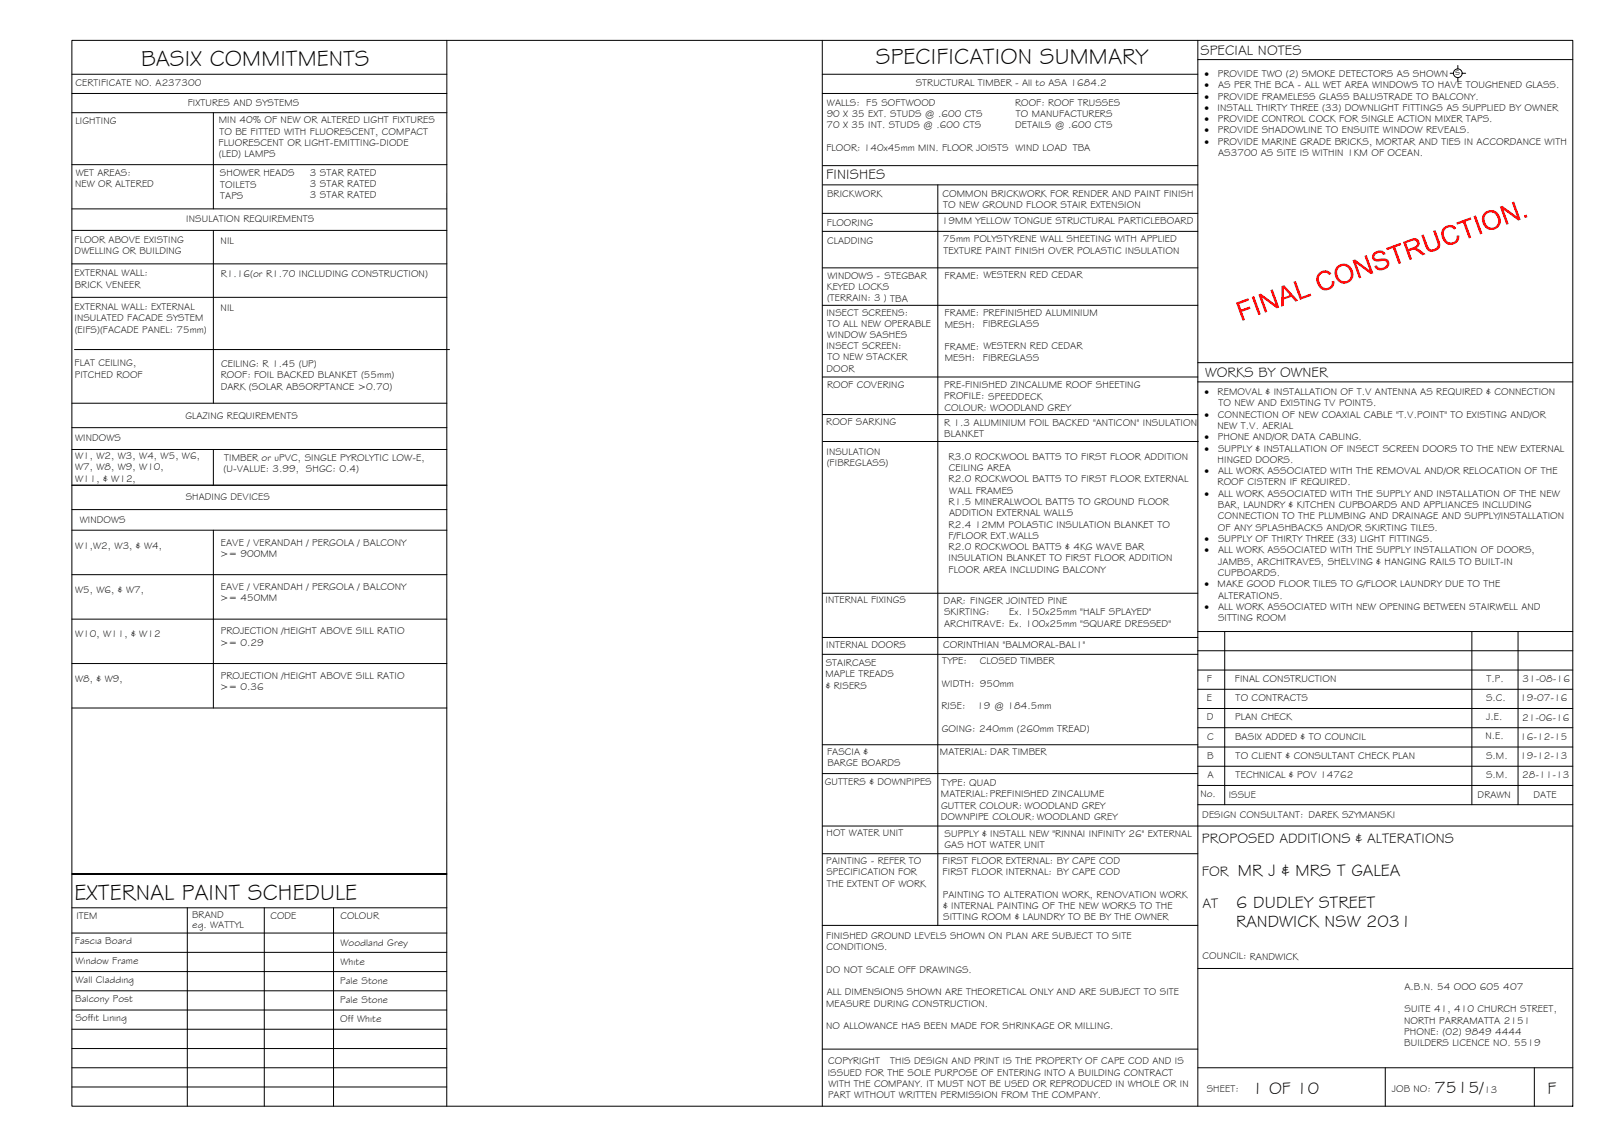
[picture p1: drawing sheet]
<svg xmlns="http://www.w3.org/2000/svg" width="420mm" height="297mm" viewBox="0 0 420 297" stroke-linecap="round" stroke-linejoin="round" font-family="sans-serif">
<defs><g id="words">
<g font-size="5.9">
<text x="36.7" y="17.2">BASIX COMMITMENTS</text>
<text x="227.6" y="16.8">SPECIFICATION SUMMARY</text>
<text x="19.4" y="233.8">EXTERNAL PAINT SCHEDULE</text>
</g>
<g font-size="4.5">
<text x="321.7" y="227.6">MR J &amp; MRS T GALEA</text>
<text x="321.2" y="235.9">6 DUDLEY STREET</text>
<text x="321.2" y="240.9">RANDWICK NSW 2031</text>
<text x="325.3" y="284.2">1 OF 10</text>
<text x="372.7" y="284.1">7515/</text>
<text x="402.1" y="284.2">F</text>
</g>
<g font-size="3.7">
<text x="311.9" y="14.3">SPECIAL NOTES</text>
<text x="214.7" y="46.6">FINISHES</text>
<text x="313.1" y="98.1">WORKS BY OWNER</text>
<text x="312.3" y="219.2">PROPOSED ADDITIONS &amp; ALTERATIONS</text>
<text x="312.3" y="227.5">FOR</text>
<text x="312.4" y="235.9">AT</text>
</g>
<g font-size="2.6">
<text x="19.6" y="22.5">CERTIFICATE NO. A237300</text>
<text x="237.9" y="22.4">STRUCTURAL TIMBER - All to ASA 1684.2</text>
<text x="313" y="20">·</text>
<text x="313" y="22.9">·</text>
<text x="316.4" y="20">PROVIDE TWO (2) SMOKE DETECTORS AS SHOWN s</text>
<text x="316.5" y="22.9">AS PER THE BCA - ALL WET AREA WINDOWS TO HAVE TOUGHENED GLASS.</text>
<text x="48.8" y="27.5">FIXTURES AND SYSTEMS</text>
<text x="214.9" y="27.4">WALLS: F5 SOFTWOOD</text>
<text x="263.7" y="27.4">ROOF: ROOF TRUSSES</text>
<text x="313" y="25.9">·</text>
<text x="313" y="28.8">·</text>
<text x="316.3" y="28.8">INSTALL THIRTY THREE (33) DOWNLIGHT FITTINGS AS SUPPLIED BY OWNER</text>
<text x="316.4" y="25.9">PROVIDE FRAMELESS GLASS BALUSTRADE TO BALCONY.</text>
<text x="19.6" y="32.2">LIGHTING</text>
<text x="56.8" y="32">MIN 40% OF NEW OR ALTERED LIGHT FIXTURES</text>
<text x="57" y="35">TO BE FITTED WITH FLUORESCENT, COMPACT</text>
<text x="214.8" y="33.3">70 X 35 INT. STUDS @ .600 CTS</text>
<text x="214.8" y="30.4">90 X 35 EXT. STUDS @ .600 CTS</text>
<text x="263.7" y="33.3">DETAILS @ .600 CTS</text>
<text x="264" y="30.4">TO MANUFACTURERS</text>
<text x="313" y="31.7">·</text>
<text x="313" y="34.7">·</text>
<text x="316.4" y="31.7">PROVIDE CONTROL COCK FOR SINGLE ACTION MIXER TAPS.</text>
<text x="316.4" y="34.7">PROVIDE SHADOWLINE TO ENSUITE WINDOW REVEALS.</text>
<text x="56.8" y="37.9">FLUORESCENT OR LIGHT-EMITTING-DIODE</text>
<text x="56.9" y="40.8">(LED) LAMPS</text>
<text x="214.7" y="39.2">FLOOR: 140x45mm MIN. FLOOR JOISTS WIND LOAD TBA</text>
<text x="313" y="37.6">·</text>
<text x="316.4" y="37.6">PROVIDE MARINE GRADE BRICKS, MORTAR AND TIES IN ACCORDANCE WITH</text>
<text x="316.5" y="40.5">AS3700 AS SITE IS WITHIN 1KM OF OCEAN.</text>
<text x="19.7" y="45.8">WET AREAS:</text>
<text x="57.2" y="45.8">SHOWER HEADS</text>
<text x="80.5" y="45.6">3 STAR RATED</text>
<text x="19.5" y="48.7">NEW OR ALTERED</text>
<text x="57.2" y="48.7">TOILETS</text>
<text x="57.2" y="51.7">TAPS</text>
<text x="80.5" y="48.6">3 STAR RATED</text>
<text x="80.5" y="51.5">3 STAR RATED</text>
<text x="214.9" y="51.2">BRICKWORK</text>
<text x="244.9" y="51.2">COMMON BRICKWORK FOR RENDER AND PAINT FINISH</text>
<text x="48.4" y="57.8">INSULATION REQUIREMENTS</text>
<text x="214.8" y="58.6">FLOORING</text>
<text x="244.8" y="58.1">19MM YELLOW TONGUE STRUCTURAL PARTICLEBOARD</text>
<text x="245" y="54.1">TO NEW GROUND FLOOR STAIR EXTENSION</text>
<text x="19.4" y="63.2">FLOOR ABOVE EXISTING</text>
<text x="57.3" y="63.4">NIL</text>
<text x="214.9" y="63.3">CLADDING</text>
<text x="245" y="63">75mm POLYSTYRENE WALL SHEETING WITH APPLIED</text>
<text x="245.2" y="65.9">TEXTURE PAINT FINISH OVER POLASTIC INSULATION</text>
<text x="19.4" y="66.1">DWELLING OR BUILDING</text>
<text x="19.4" y="71.9">EXTERNAL WALL:</text>
<text x="19.4" y="74.8">BRICK VENEER</text>
<text x="57.3" y="72.1">R1.16(or R1.70 INCLUDING CONSTRUCTION)</text>
<text x="214.8" y="75.3">KEYED LOCKS</text>
<text x="215" y="72.4">WINDOWS - STEGBAR</text>
<text x="245.5" y="72.4">FRAME: WESTERN RED CEDAR</text>
<text x="19.4" y="83.5">INSULATED FACADE SYSTEM</text>
<text x="19.4" y="80.5">EXTERNAL WALL: EXTERNAL</text>
<text x="57.3" y="80.7">NIL</text>
<text x="214.7" y="82">INSECT SCREENS:</text>
<text x="214.9" y="78.3">(TERRAIN: 3 ) TBA</text>
<text x="245.5" y="82.2">FRAME: PREFINISHED ALUMINIUM</text>
<text x="19.4" y="86.4">(EIFS)(FACADE PANEL: 75mm)</text>
<text x="214.9" y="87.9">WINDOW SASHES</text>
<text x="215" y="85">TO ALL NEW OPERABLE</text>
<text x="245.5" y="85.1">MESH:</text>
<text x="255.4" y="85">FIBREGLASS</text>
<text x="19.4" y="95.2">FLAT CEILING,</text>
<text x="57.4" y="95.4">CEILING: R 1.45 (UP)</text>
<text x="214.7" y="90.7">INSECT SCREEN:</text>
<text x="215" y="93.7">TO NEW STACKER</text>
<text x="245.5" y="90.9">FRAME: WESTERN RED CEDAR</text>
<text x="245.5" y="93.8">MESH:</text>
<text x="255.4" y="93.7">FIBREGLASS</text>
<text x="19.4" y="98.1">PITCHED ROOF</text>
<text x="57.3" y="98.3">ROOF: FOIL BACKED BLANKET (55mm)</text>
<text x="57.3" y="101.3">DARK (SOLAR ABSORPTANCE &gt;0.70)</text>
<text x="214.8" y="96.6">DOOR</text>
<text x="214.9" y="100.7">ROOF COVERING</text>
<text x="245.3" y="100.8">PRE-FINISHED ZINCALUME ROOF SHEETING</text>
<text x="245.3" y="103.8">PROFILE: SPEEDDECK</text>
<text x="245.4" y="106.7">COLOUR: WOODLAND GREY</text>
<text x="313" y="102.7">·</text>
<text x="316.4" y="102.7">REMOVAL &amp; INSTALLATION OF T.V ANTENNA AS REQUIRED &amp; CONNECTION</text>
<text x="316.6" y="105.6">TO NEW AND EXISTING TV POINTS.</text>
<text x="48.2" y="108.8">GLAZING REQUIREMENTS</text>
<text x="214.7" y="110.5">ROOF SARKING</text>
<text x="245.3" y="110.6">R 1.3 ALUMINIUM FOIL BACKED &quot;ANTICON&quot; INSULATION</text>
<text x="245.4" y="113.5">BLANKET</text>
<text x="313" y="108.6">·</text>
<text x="316.4" y="111.5">NEW T.V. AERIAL</text>
<text x="316.5" y="108.6">CONNECTION OF NEW COAXIAL CABLE &quot;T.V.POINT&quot; TO EXISTING AND/OR</text>
<text x="19.5" y="119.3">W1, W2, W3, W4, W5, W6,</text>
<text x="19.5" y="114.7">WINDOWS</text>
<text x="58.3" y="119.8">TIMBER or uPVC, SINGLE PYROLYTIC LOW-E,</text>
<text x="214.8" y="118.3">INSULATION</text>
<text x="246.5" y="119.5">R3.0 ROCKWOOL BATTS TO FIRST FLOOR ADDITION</text>
<text x="313" y="114.4">·</text>
<text x="313" y="117.4">·</text>
<text x="316.4" y="114.4">PHONE AND/OR DATA CABLING.</text>
<text x="316.5" y="117.4">SUPPLY &amp; INSTALLATION OF INSECT SCREEN DOORS TO THE NEW EXTERNAL</text>
<text x="19.5" y="122.2">W7, W8, W9, W10,</text>
<text x="19.5" y="125.2">W11, &amp; W12,</text>
<text x="58.1" y="122.8">(U-VALUE: 3.99, SHGC: 0.4)</text>
<text x="214.8" y="121.2">(FIBREGLASS)</text>
<text x="246.5" y="125.4">R2.0 ROCKWOOL BATTS TO FIRST FLOOR EXTERNAL</text>
<text x="246.6" y="122.4">CEILING AREA</text>
<text x="313" y="123.2">·</text>
<text x="316.4" y="120.3">HINGED DOORS.</text>
<text x="316.5" y="123.2">ALL WORK ASSOCIATED WITH THE REMOVAL AND/OR RELOCATION OF THE</text>
<text x="48.3" y="130">SHADING DEVICES</text>
<text x="246.5" y="131.2">R1.5 MINERALWOOL BATTS TO GROUND FLOOR</text>
<text x="246.6" y="128.3">WALL FRAMES</text>
<text x="313" y="129.1">·</text>
<text x="316.4" y="126.2">ROOF CISTERN IF REQUIRED.</text>
<text x="316.5" y="129.1">ALL WORK ASSOCIATED WITH THE SUPPLY AND INSTALLATION OF THE NEW</text>
<text x="20.7" y="135.9">WINDOWS</text>
<text x="246.5" y="137.1">R2.4 12MM POLASTIC INSULATION BLANKET TO</text>
<text x="246.6" y="134.2">ADDITION EXTERNAL WALLS</text>
<text x="316.4" y="132.1">BAR, LAUNDRY &amp; KITCHEN CUPBOARDS AND APPLIANCES INCLUDING</text>
<text x="316.5" y="135">CONNECTION TO THE PLUMBING AND DRAINAGE AND SUPPLY/INSTALLATION</text>
<text x="316.5" y="137.9">OF ANY SPLASHBACKS AND/OR SKIRTING TILES.</text>
<text x="19.5" y="142.6">W1,W2, W3, &amp; W4,</text>
<text x="57.3" y="141.8">EAVE / VERANDAH / PERGOLA / BALCONY</text>
<text x="246.5" y="140.1">F/FLOOR EXT.WALLS</text>
<text x="246.5" y="143">R2.0 ROCKWOOL BATTS &amp; 4KG WAVE BAR</text>
<text x="313" y="140.9">·</text>
<text x="313" y="143.8">·</text>
<text x="316.5" y="140.9">SUPPLY OF THIRTY THREE (33) LIGHT FITTINGS.</text>
<text x="316.5" y="143.8">ALL WORK ASSOCIATED WITH THE SUPPLY INSTALLATION OF DOORS,</text>
<text x="57.2" y="144.7">&gt;= 900MM</text>
<text x="246.5" y="145.9">INSULATION BLANKET TO FIRST FLOOR ADDITION</text>
<text x="246.5" y="148.9">FLOOR AREA INCLUDING BALCONY</text>
<text x="316.5" y="149.7">CUPBOARDS.</text>
<text x="316.6" y="146.7">JAMBS, ARCHITRAVES, SHELVING &amp; HANGING RAILS TO BUILT-IN</text>
<text x="19.5" y="154.1">W5, W6, &amp; W7,</text>
<text x="57.3" y="153.3">EAVE / VERANDAH / PERGOLA / BALCONY</text>
<text x="313" y="152.6">·</text>
<text x="316.4" y="152.6">MAKE GOOD FLOOR TILES TO G/FLOOR LAUNDRY DUE TO THE</text>
<text x="316.5" y="155.5">ALTERATIONS.</text>
<text x="57.2" y="156.2">&gt;= 450MM</text>
<text x="214.5" y="156.8">INTERNAL FIXINGS</text>
<text x="245.2" y="157">DAR: FINGER JOINTED PINE</text>
<text x="245.3" y="159.9">SKIRTING:</text>
<text x="262.3" y="159.9">Ex. 150x25mm &quot;HALF SPLAYED&quot;</text>
<text x="313" y="158.5">·</text>
<text x="316.5" y="158.5">ALL WORK ASSOCIATED WITH NEW OPENING BETWEEN STAIRWELL AND</text>
<text x="316.5" y="161.4">SITTING ROOM</text>
<text x="19.5" y="165.7">W10, W11, &amp; W12</text>
<text x="57.2" y="167.8">&gt;= 0.29</text>
<text x="57.4" y="164.9">PROJECTION /HEIGHT ABOVE SILL RATIO</text>
<text x="245.3" y="162.8">ARCHITRAVE: Ex. 100x25mm &quot;SQUARE DRESSED&quot;</text>
<text x="214.6" y="173.1">STAIRCASE</text>
<text x="214.7" y="168.5">INTERNAL DOORS</text>
<text x="244.8" y="172.6">TYPE:</text>
<text x="245.1" y="168.5">CORINTHIAN &quot;BALMORAL-BAL1&quot;</text>
<text x="254.6" y="172.7">CLOSED TIMBER</text>
<text x="19.5" y="177.2">W8, &amp; W9,</text>
<text x="57.2" y="179.4">&gt;= 0.36</text>
<text x="57.4" y="176.4">PROJECTION /HEIGHT ABOVE SILL RATIO</text>
<text x="214.5" y="176">MAPLE TREADS</text>
<text x="214.6" y="178.9">&amp; RISERS</text>
<text x="244.8" y="178.5">WIDTH: 950mm</text>
<text x="313.6" y="177.2">F</text>
<text x="320.9" y="177.2">FINAL CONSTRUCTION</text>
<text x="386.2" y="177.1">T.P.</text>
<text x="395.6" y="177.3">31-08-16</text>
<text x="244.6" y="184.3">RISE:</text>
<text x="253.9" y="184.3">19 @ 184.5mm</text>
<text x="313.6" y="182.2">E</text>
<text x="321.1" y="182.2">TO CONTRACTS</text>
<text x="386.1" y="182.2">S.C.</text>
<text x="395" y="182.3">19-07-16</text>
<text x="244.7" y="190.2">GOING: 240mm (260mm TREAD)</text>
<text x="313.6" y="187.2">D</text>
<text x="320.9" y="187.2">PLAN CHECK</text>
<text x="386.2" y="187.1">J.E.</text>
<text x="395.5" y="187.3">21-06-16</text>
<text x="214.9" y="196.2">FASCIA &amp;</text>
<text x="244.2" y="196.2">MATERIAL: DAR TIMBER</text>
<text x="313.7" y="197.2">B</text>
<text x="313.7" y="192.2">C</text>
<text x="320.9" y="192.2">BASIX ADDED &amp; TO COUNCIL</text>
<text x="321.1" y="197.2">TO CLIENT &amp; CONSULTANT CHECK PLAN</text>
<text x="386" y="192.1">N.E.</text>
<text x="386.1" y="197.2">S.M.</text>
<text x="395" y="197.3">19-12-13</text>
<text x="395" y="192.3">16-12-15</text>
<text x="215" y="199.1">BARGE BOARDS</text>
<text x="313.7" y="202.2">A</text>
<text x="321.1" y="202.2">TECHNICAL &amp; POV 14762</text>
<text x="386.1" y="202.2">S.M.</text>
<text x="395.5" y="202.3">28-11-13</text>
<text x="214.3" y="204.1">GUTTERS &amp; DOWNPIPES</text>
<text x="244.5" y="207.2">MATERIAL:PREFINISHED ZINCALUME</text>
<text x="244.7" y="204.3">TYPE: QUAD</text>
<text x="311.9" y="207.1">No.</text>
<text x="319.3" y="207.3">ISSUE</text>
<text x="383.9" y="207.5">DRAWN</text>
<text x="398.5" y="207.4">DATE</text>
<text x="244.5" y="213.1">DOWNPIPE COLOUR: WOODLAND GREY</text>
<text x="244.5" y="210.1">GUTTER COLOUR: WOODLAND GREY</text>
<text x="312.4" y="212.6">DESIGN CONSULTANT: DAREK SZYMANSKI</text>
<text x="214.8" y="217.4">HOT WATER UNIT</text>
<text x="245.4" y="220.5">GAS HOT WATER UNIT</text>
<text x="245.4" y="217.5">SUPPLY &amp; INSTALL NEW &quot;RINNAI INFINITY 26&quot; EXTERNAL</text>
<text x="214.7" y="224.5">PAINTING - REFER TO</text>
<text x="214.7" y="227.4">SPECIFICATION FOR</text>
<text x="244.9" y="224.5">FIRST FLOOR EXTERNAL: BY CAPE COD</text>
<text x="244.9" y="227.5">FIRST FLOOR INTERNAL: BY CAPE COD</text>
<text x="214.8" y="230.4">THE EXTENT OF WORK</text>
<text x="245" y="233.3">PAINTING TO ALTERATION WORK, RENOVATION WORK</text>
<text x="19.8" y="238.9">ITEM</text>
<text x="49.9" y="238.6">BRAND</text>
<text x="70.3" y="238.9">CODE</text>
<text x="88.5" y="238.8">COLOUR</text>
<text x="245" y="236.3">&amp; INTERNAL PAINTING OF THE NEW WORKS TO THE</text>
<text x="245.1" y="239.2">SITTING ROOM &amp; LAUNDRY TO BE BY THE OWNER</text>
<text x="19.5" y="245.4">Fascia Board</text>
<text x="50" y="241.1">eg. WATTYL</text>
<text x="88.5" y="245.7">Woodland Grey</text>
<text x="214.7" y="244">FINISHED GROUND LEVELS SHOWN ON PLAN ARE SUBJECT TO SITE</text>
<text x="19.6" y="250.5">Window Frame</text>
<text x="88.5" y="250.7">White</text>
<text x="214.8" y="247">CONDITIONS.</text>
<text x="312.5" y="249.3">COUNCIL: RANDWICK</text>
<text x="19.6" y="255.6">Wall Cladding</text>
<text x="88.4" y="255.7">Pale Stone</text>
<text x="214.7" y="252.8">DO NOT SCALE OFF DRAWINGS.</text>
<text x="364.9" y="257.3">A.B.N. 54 OOO 605 407</text>
<text x="19.6" y="260.5">Balcony Post</text>
<text x="88.4" y="260.7">Pale Stone</text>
<text x="214.7" y="261.6">MEASURE DURING CONSTRUCTION.</text>
<text x="214.8" y="258.7">ALL DIMENSIONS SHOWN ARE THEORETICAL ONLY AND ARE SUBJECT TO SITE</text>
<text x="364.9" y="263.1">SUITE 41, 410 CHURCH STREET,</text>
<text x="19.6" y="265.4">Soffit Lining</text>
<text x="88.4" y="265.7">Off White</text>
<text x="214.7" y="267.5">NO ALLOWANCE HAS BEEN MADE FOR SHRINKAGE OR MILLING.</text>
<text x="364.8" y="266">NORTH PARRAMATTA 2151</text>
<text x="364.9" y="269">PHONE: (02) 9849 4444</text>
<text x="364.9" y="271.9">BUILDERS LICENCE NO. 5519</text>
<text x="215.1" y="279.5">ISSUED FOR THE SOLE PURPOSE OF ENTERING INTO A BUILDING CONTRACT</text>
<text x="215.2" y="276.6">COPYRIGHT</text>
<text x="231.3" y="276.6">THIS DESIGN AND PRINT IS THE PROPERTY OF CAPE COD AND IS</text>
<text x="215.2" y="285.4">PART WITHOUT WRITTEN PERMISSION FROM THE COMPANY.</text>
<text x="215.3" y="282.5">WITH THE COMPANY. IT MUST NOT BE USED OR REPRODUCED IN WHOLE OR IN</text>
<text x="313.6" y="283.8">SHEET:</text>
<text x="361.7" y="283.9">JOB NO:</text>
<text x="385.6" y="284.1">13</text>
</g>
</g></defs>
<!-- layer: BORDER -->
<g fill="none" stroke="#000" stroke-width=".26">
<path d="M18.7 10.5h390v277h-390zM116.1 10.5v277M213.7 19.3h97.5M213.7 10.5v277M311.2 15.5h97.5M311.2 10.5v277M213.7 24.3h97.5M213.7 55.4h97.5M213.8 48h97.4M213.8 43h97.4M243.7 48v192.5M213.7 79.3h97.5"/>
<path d="M213.7 69.6h97.5M213.7 60.1h97.5M213.7 98h97.5M311.2 94.2h97.5M311.2 99.2h97.5M213.7 107.7h97.5M213.8 114.7h97.6M213.7 154.2h97.5M213.7 165.7h97.5M213.7 170h97.5M311.2 179.1h97.5M311.2 174.1h97.5"/>
<path d="M311.2 169.1h97.5M311.2 164.1h97.5M318.2 164.1v45M382.4 164.1v45M394.4 164.1v45M213.7 193.5h97.5M311.2 199.1h97.5M311.2 194.1h97.5M311.2 189.1h97.5M311.2 184.1h97.5M213.7 214.7h195M213.7 201h97.5"/>
<path d="M311.2 204.1h97.5M311.2 209.1h97.5M18.7 235.9h97.4M48.7 235.9v51.6M68.7 235.9v51.6M86.7 235.9v51.6M116.1 227.1h-97.4h97.4M213.7 221.9h97.5M18.7 242.5h97.4M18.7 247.5h97.4M18.7 252.5h97.4M18.7 257.5h97.4"/>
<path d="M213.7 240.5h97.5M311.2 251.7h97.5M18.7 277.5h97.4M18.7 262.5h97.4M18.7 267.5h97.4M18.7 272.5h97.4M213.7 272.6h97.5M311.2 277.5h97.5M359.9 277.5v10M398.7 277.5v10M18.7 282.5h97.4"/>
</g>
<!-- layer: BASIX -->
<g fill="none" stroke="#000" stroke-width=".26">
<path d="M18.7 19.3h97.4M18.7 24.3h97.4M18.7 29.3h97.4M55.4 29.3v25M18.7 42.8h97.4M18.7 54.3h97.4M18.7 59.9h97.4M55.4 59.9v44.9M18.7 68.6h97.4M18.7 77.3h97.4M19.4 90.8h97.4M18.7 104.8h97.4"/>
<path d="M18.7 111.1h97.4M18.7 116.8h97.4M55.4 116.8v9.3M18.7 126.1h97.4M18.7 132.4h97.4M18.7 137.8h97.4M55.4 137.8v46.2M18.7 149.3h97.4M18.7 160.9h97.4M18.7 172.4h97.4M18.7 184h97.4"/>
</g>
<!-- layer: SERVICES -->
<g fill="none" stroke="#000" stroke-width=".26">
<path d="M376.8 19h.9M378.8 17v.9M379.9 19h.9M378.8 20.2v1"/>
<circle cx="378.8" cy="19" r="1.13"/>
</g>
<!-- layer: Stamp - Final Construction -->
<g fill="#f00">
<path d="M321.2 78.7l3.1-1.2 .2 .6-2.5 .9 .5 1.4 2.2-.8 .2 .6-2.2 .8 .8 2.1-.6 .3z"/>
<path d="M325.3 77.2l.6-.2 1.7 4.7-.6 .2z"/>
<path d="M327 76.6l.6-.3 3.8 2.8-1.3-3.7 .6-.2 1.7 4.7-.6 .2-3.9-2.8 1.4 3.7-.6 .3z"/>
<path d="M336.1 73.2l.6-.2 1.5 4.1 2.3-.8 .2 .6-2.9 1z"/>
<path d="M342.6 71.1l.9-.6 .7-.2 .9 .1 .6 .4 .2 .3-.5 .4-.9-.6-1.1 .2-.6 .7-.1 1 .5 1.3 .5 .5 .6 .3 1.3-.4 .4-.7v-.7l.7-.1v.9l-.6 .9-1.4 .7-1.1-.2-.7-.5-.6-.9-.3-1.1 .1-.9z"/>
<path d="M351.4 67.6l.7-.2 3.8 2.8-1.4-3.7 .6-.2 1.7 4.7-.6 .2-3.8-2.8 1.3 3.7-.6 .2z"/>
<path d="M356.8 65.9l.6-.5 1.3-.3 .8 .2 .5 .7-.6 .3-.4-.5-.6-.1-1 .5a.74 .74 0 0 0-.1 1 .74 .74 0 0 0 1 .1l1.4-.1 .8 .3 .5 .9-.4 1.1-.8 .5-.8 .2h-.7l-.8-.4-.4-.6 .6-.3 .5 .6 1 .1 .8-.4 .4-.8-.5-.5-2.1 .1-.9-.3-.4-.8z"/>
<path d="M360.2 64.5l3.7-1.4 .2 .6-1.6 .5 1.6 4.2-.7 .2-1.5-4.1-1.5 .5z"/>
<path d="M369.3 61.1l.6-.2 1.1 3.1 .4 .6 .6 .2 .8-.1 .6-.5 .2-.5-1.2-3.7 .6-.2 1.2 3.4v.9l-.3 .6-.7 .4-.9 .3h-.7l-.5-.3-.7-.9z"/>
<path d="M375 59.3l.8-.6 .8-.2 .9 .1 .7 .5 .2 .2-.6 .4-.7-.6-1.1 .1-.7 .6-.2 .9 .3 1 .4 .7 1 .6 1.2-.3 .4-.6 .1-.9h.7l-.1 1-.5 .8-1.4 .6h-.9l-.9-.6-.6-1-.3-1 .1-.9z"/>
<path d="M378.4 57.8l3.7-1.3 .2 .5-1.5 .6 1.5 4.1-.6 .3-1.6-4.2-1.5 .6z"/>
<path d="M382.9 56.2l.6-.2 1.7 4.7-.6 .2z"/>
<path d="M389.7 53.7l.6-.2 3.9 2.8-1.4-3.7 .6-.2 1.7 4.7-.6 .2-3.8-2.8 1.3 3.7-.6 .2z"/>
<path d="M396 56l.6-.2 .3 .6-.7 .3z"/>
<path d="M333 74.4l.7-.3 3.6 4-.7 .3-1.1-1.3-1.9 .7v1.7l-.7 .2zM333.5 74.7l.1 2.6 1.6-.6z"/>
<path d="M347.3 69.4l.7-.6 .9-.3 .8 .1 .9 .4 .7 .9 .3 1.1v.9l-.5 1-.8 .6-1 .2-.8-.1-.8-.5-.6-.8-.3-1.1v-.9zM347.8 69.7l-.3 .5-.1 .8 .3 1 .4 .6 1 .5 .8-.1 .5-.3 .5-.7 .1-.8-.3-.9-.4-.7-.6-.4-.7-.1z"/>
<path d="M364.6 62.9l2.5-.9h1.1l.5 .6 .2 .7-.3 .7-.7 .6 1 .3 1.5 1.2-.8 .3-1.6-1.3-1-.1-.9 .3 .8 2-.6 .3zM365.4 63.2l.5 1.5 1.9-.7 .4-.7-.2-.6-.6-.2z"/>
<path d="M385.7 55.3l.7-.5 1.2-.2 .9 .3 .7 .5 .5 .9 .3 1.1-.2 .9-.6 .8-.8 .5-1.1 .2-.9-.3-.6-.6-.6-.9-.2-.9 .3-1.2zM386.1 55.8l-.3 .5-.1 .8 .6 1.5 1.2 .6 1.2-.4 .5-.6 .1-.8-.3-1-.4-.7-.5-.4-.9-.1z"/>
</g>
<use href="#words"/>
</svg>
